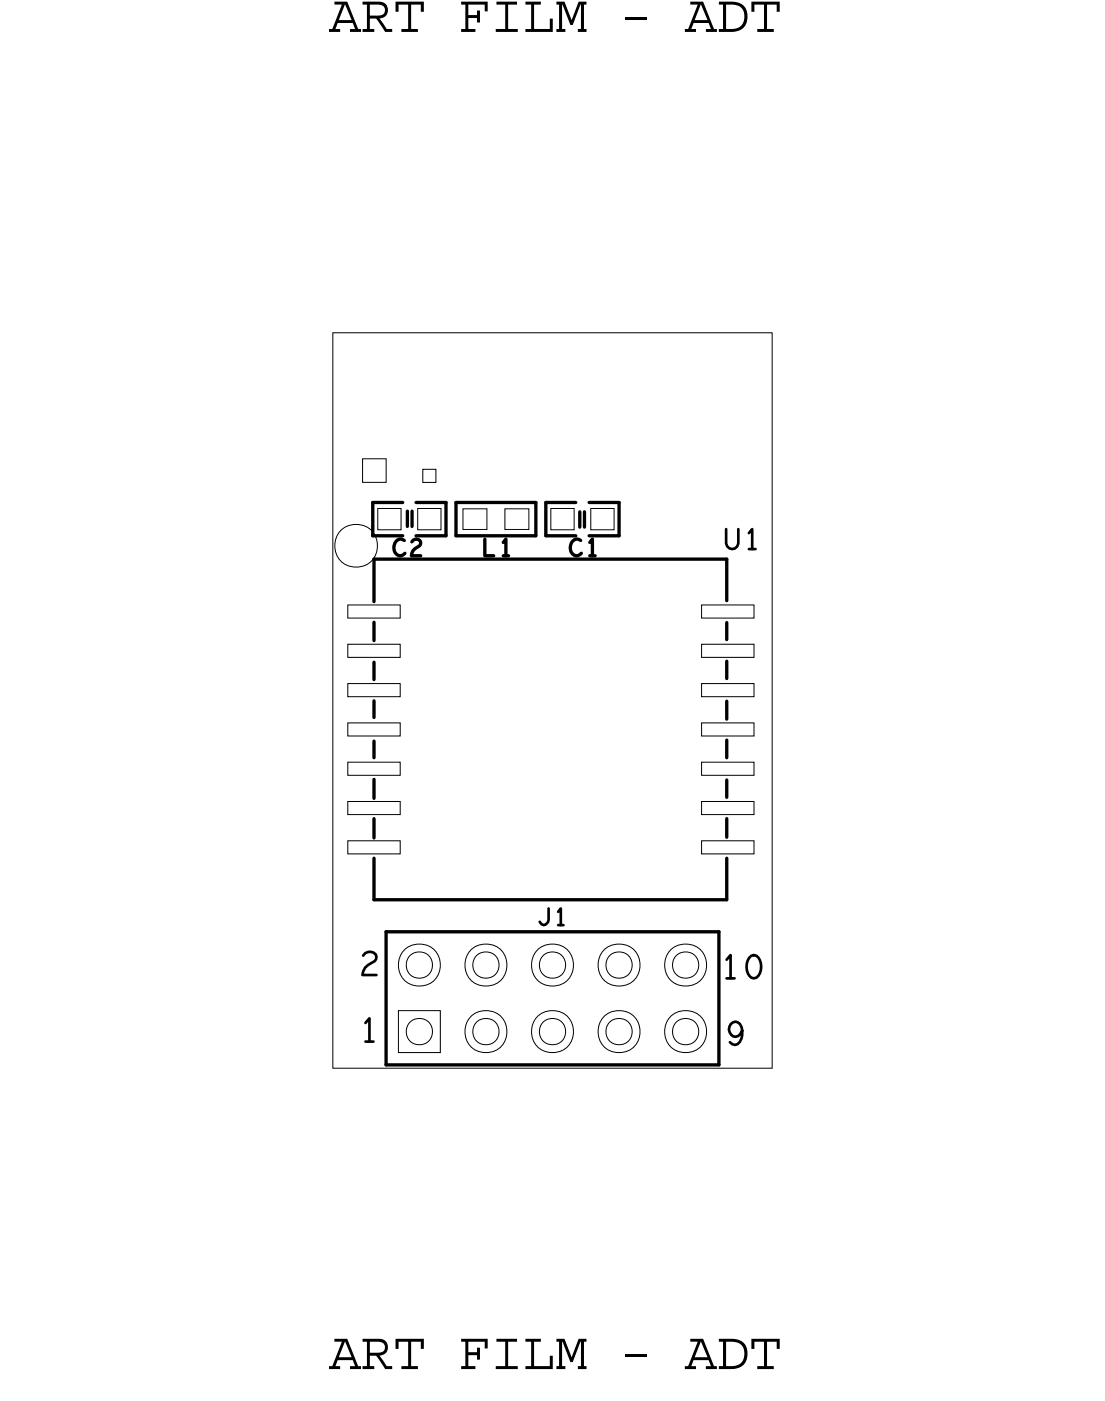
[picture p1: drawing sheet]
<svg xmlns="http://www.w3.org/2000/svg" width="42mm" height="53mm" viewBox="0 0 42 53" stroke-linecap="round" stroke-linejoin="round" font-family="sans-serif">
<defs><g id="words">
<g font-size="2.1">
<text x="12.5" y="1.2">ART FILM - ADT</text>
<text x="12.5" y="52.2">ART FILM - ADT</text>
</g>
<text font-size=".9" x="13.7" y="39.8">1</text>
</g></defs>
<!-- layer: Board Outline -->
<g fill="none" stroke="#000" stroke-width=".04">
<path d="M12.7 12.7h16.8v28.1h-16.8z"/>
<circle cx="13.6" cy="20.8" r=".82"/>
</g>
<!-- layer: Components -->
<g fill="none" stroke="#000" stroke-width=".13">
<path d="M14.2 19.2h1.2zM14.2 19.2v1.2zM15.5 19.5v.6zM15.7 19.5v.6zM15.9 19.2h1.1zM17 19.2v1.2zM17.4 19.2h3zM17.4 19.2v1.2zM20.4 19.2v1.2zM20.8 19.2v1.2zM20.8 19.2h1.2zM22.1 19.5v.6z"/>
<path d="M22.3 19.5v.6zM22.5 19.2h1.1zM23.6 19.2v1.2zM14.2 20.4h1.2zM14.3 21.3v1.7zM14.3 23.7v.7zM14.3 31.2v.8zM14.3 29.7v.8zM14.3 28.3v.6zM14.3 26.7v.7zM14.3 25.3v.6zM14.3 34.3h13.4z"/>
<path d="M14.3 32.8v1.5zM14.3 21.3h13.4zM14.7 35.6v5zM14.7 35.6h12.7zM15.9 20.4h1.1zM17.4 20.4h3zM20.8 20.4h1.2zM22.5 20.4h1.1zM27.4 35.6v5zM27.7 23.8v.6zM27.7 21.3v1.6zM27.7 31.2v.8z"/>
<path d="M27.7 29.8v.6zM27.7 28.2v.7zM27.7 26.8v.6zM27.7 25.2v.7zM27.7 32.8v1.5zM14.7 40.6h12.7z"/>
</g>
<!-- layer: Nets -->
<g fill="none" stroke="#000" stroke-width=".04">
<path d="M13.8 17.5h.9v.9h-.9zM14.4 19.4h.9v.8h-.9zM15.9 19.4h.9v.8h-.9zM16.1 17.9h.5v.5h-.5zM17.7 19.4h.9v.8h-.9zM19.3 19.4h.9v.8h-.9zM21 19.4h.9v.8h-.9zM22.5 19.4h.9v.8h-.9zM13.3 24.6h2v.5h-2zM13.3 23.1h2v.5h-2zM13.3 32.1h2v.5h-2zM13.3 30.6h2v.5h-2z"/>
<path d="M13.3 26.1h2v.5h-2zM13.3 29.1h2v.5h-2zM13.3 27.6h2v.5h-2zM15.2 38.6h1.6v1.6h-1.6zM26.8 30.6h2v.5h-2zM26.8 32.1h2v.5h-2zM26.8 27.6h2v.5h-2zM26.8 26.1h2v.5h-2zM26.8 29.1h2v.5h-2zM26.8 23.1h2v.5h-2zM26.8 24.6h2v.5h-2z"/>
<circle cx="16" cy="39.4" r=".5"/>
<circle cx="16" cy="36.8" r=".5"/>
<circle cx="16" cy="36.8" r=".81"/>
<circle cx="18.5" cy="36.8" r=".5"/>
<circle cx="18.5" cy="39.4" r=".5"/>
<circle cx="18.5" cy="36.8" r=".81"/>
<circle cx="18.5" cy="39.4" r=".81"/>
<circle cx="21.1" cy="39.4" r=".5"/>
<circle cx="21.1" cy="36.8" r=".5"/>
<circle cx="21.1" cy="36.8" r=".81"/>
<circle cx="21.1" cy="39.4" r=".81"/>
<circle cx="23.6" cy="39.4" r=".5"/>
<circle cx="23.6" cy="36.8" r=".5"/>
<circle cx="23.6" cy="39.4" r=".81"/>
<circle cx="23.6" cy="36.8" r=".81"/>
<circle cx="26.2" cy="39.4" r=".5"/>
<circle cx="26.2" cy="36.8" r=".5"/>
<circle cx="26.2" cy="36.8" r=".81"/>
<circle cx="26.2" cy="39.4" r=".81"/>
</g>
<!-- layer: Text -->
<path d="M13.9 36.5a.25 .25 0 0 1 .3-.2 .25 .25 0 0 1 .1 .4 .61 .61 0 0 0-.5 .5h.6M13.9 39l.2-.1v.9M20.9 34.7v.5l-.2 .1-.1-.1M21.3 34.8l.1-.1v.6M21.3 35.3h.2M27.7 20.2v.5a.23 .23 0 0 0 .2 .3 .23 .23 0 0 0 .3-.3v-.5M27.7 36.6l.2-.2v.9M27.7 37.3h.3M28.3 39.3a.27 .27 0 0 1-.3 .3 .27 .27 0 0 1-.2-.4 .27 .27 0 0 1 .3-.2 .27 .27 0 0 1 .2 .3l-.1 .5a.22 .22 0 0 1-.3 0M28.6 21h.2M28.6 20.3l.1-.1v.8M28.6 36.6a.33 .33 0 0 1 .4 0 .33 .33 0 0 1 0 .4 .27 .27 0 0 1-.2 .3 .27 .27 0 0 1-.3-.3z" fill="none" stroke="#000" stroke-width=".1"/>
<path d="M15.4 20.6a.28 .28 0 0 0-.4 .3 .28 .28 0 0 0 .5 .2M15.7 20.7a.17 .17 0 0 1 .3-.1 .17 .17 0 0 1 0 .2l-.2 .2-.1 .2h.4M18.5 20.6v.6h.3M19.2 21.2h.2M19.2 20.7l.1-.1v.6M22.2 20.6a.28 .28 0 0 0-.4 .3 .28 .28 0 0 0 .4 .2M22.5 21.2h.2M22.5 20.7l.1-.1v.6" fill="none" stroke="#000" stroke-width=".13"/>
<use href="#words"/>
</svg>
